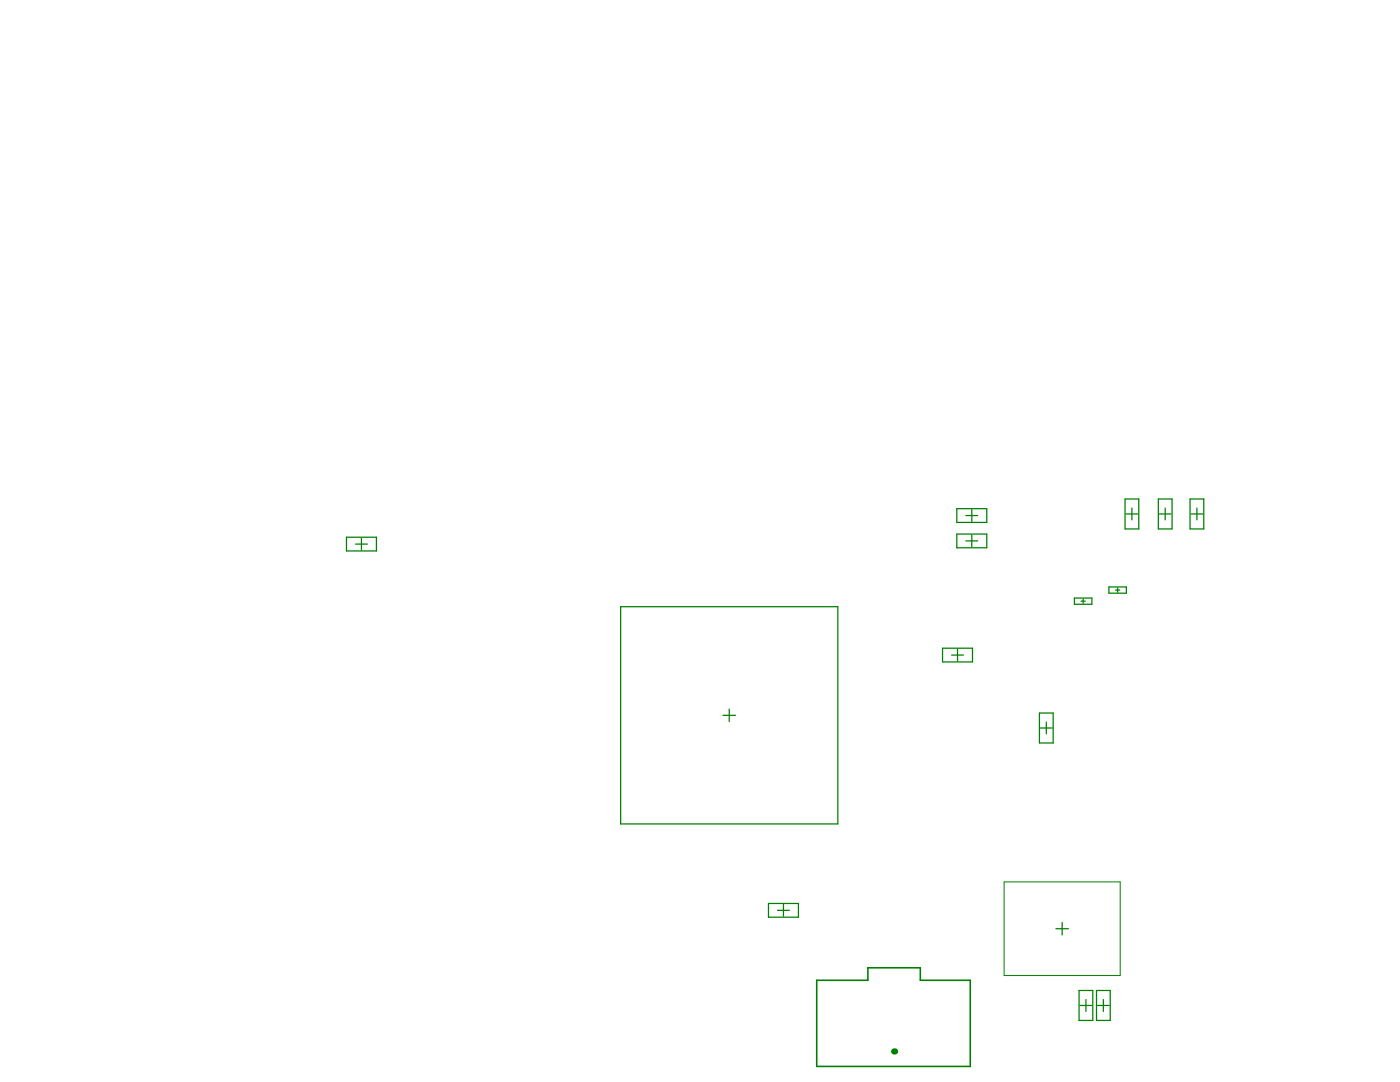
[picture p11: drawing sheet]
<svg xmlns="http://www.w3.org/2000/svg" width="279mm" height="216mm" viewBox="0 0 279 216" stroke-linecap="round" stroke-linejoin="round" font-family="sans-serif">
<g fill="none" stroke="#008000" stroke-width=".25">
<path d="M224.5 99.6h2.8v5.9h-2.8zM231.2 99.6h2.7v5.9h-2.7zM237.5 99.6h2.7v5.9h-2.7zM69.1 107.2h6v2.7h-6zM71 108.6h2.3M72.1 107.4v2.3M191 101.5h5.9v2.7h-5.9zM191 106.6h5.9v2.7h-5.9zM192.8 107.9h2.3M192.8 102.9h2.3M193.9 101.7v2.4M193.9 106.8v2.3"/>
<path d="M214.4 119.3h3.5v1.3h-3.5zM215.7 120h.9M216.2 119.5v.9M221.3 117.1h3.5v1.3h-3.5zM222.6 117.7h.9M223 117.3v.9M224.7 102.6h2.4M225.9 101.4v2.3M231.4 102.6h2.3M232.5 101.4v2.3M237.7 102.6h2.4M238.9 101.4v2.3"/>
<path d="M123.9 121.1h43.3v43.3h-43.3zM188.1 129.3h6v2.8h-6zM189.9 130.7h2.4M191.1 129.5v2.4M144.3 142.7h2.5M145.5 141.5v2.5M207.4 142.3h2.8v6h-2.8zM207.6 145.3h2.4M208.8 144.1v2.3M153.4 180.3h5.9v2.7h-5.9zM155.2 181.6h2.3M156.4 180.5v2.3"/>
<path d="M210.7 185.3h2.5M212 184.1v2.5M215.4 197.6h2.7v6h-2.7zM216.7 199.4v2.4M218.8 197.6h2.8v6h-2.8zM220.2 199.4v2.4M215.5 200.6h2.4M219 200.6h2.4"/>
</g>
<path d="M163 195.6h10.2v-2.5h10.5v2.5h9.9v17.2h-30.6z" fill="none" stroke="#008000" stroke-width=".32"/>
<path d="M200.4 176h23.2v18.7h-23.2z" fill="none" stroke="#008000" stroke-width=".2"/>
<circle cx="178.4" cy="209.8" r=".62" fill="#008000"/>
</svg>
